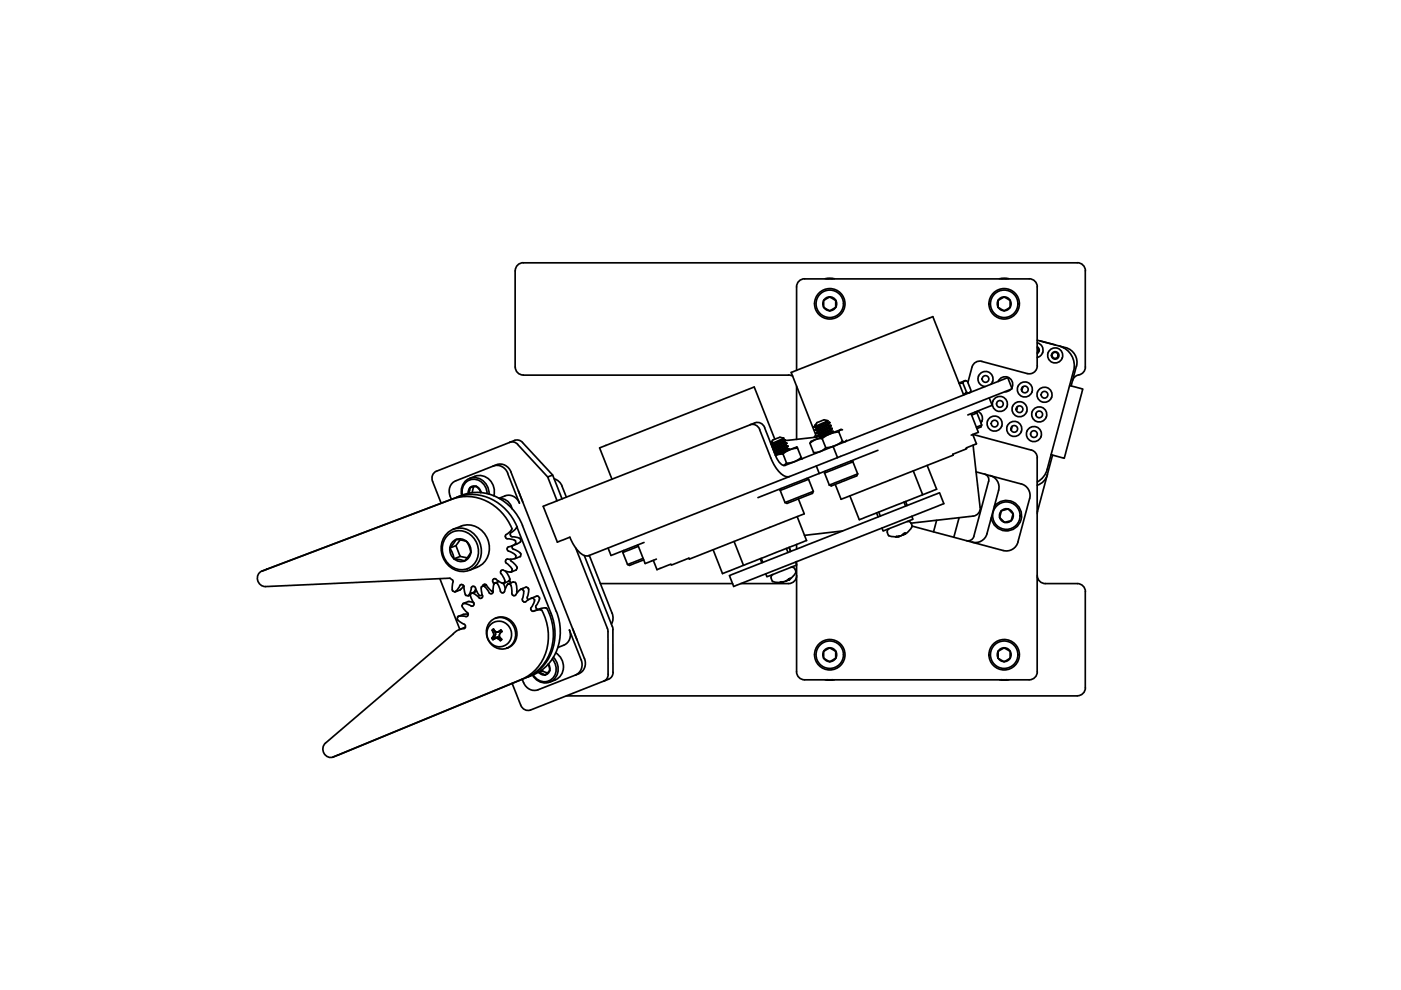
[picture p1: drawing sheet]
<svg xmlns="http://www.w3.org/2000/svg" width="297mm" height="210mm" viewBox="0 0 297 210" stroke-linecap="round" stroke-linejoin="round" font-family="sans-serif">
<!-- layer: Visible -->
<g fill="none" stroke="#000" stroke-width=".36">
<path d="M170.6 59.1h47.6M170.6 59.1a1.7 1.7 0 0 0-1.7 1.7M175.3 59.1h1.2M176.9 59.1h-2M212.3 59.1h1.2M213.9 59.1h-2M218.2 59.1a1.7 1.7 0 0 1 1.7 1.7M230.1 57.4v20.4M230.1 57.4a1.7 1.7 0 0 0-1.7-1.7h-117.5a1.67 1.67 0 0 0-1.7 1.7v20.4a1.74 1.74 0 0 0 1.7 1.7M110.9 79.5h56.3M167.2 79.5l.9 .3M168.9 60.8v17.7"/>
<path d="M174.6 63.7l.7-.4a.65 .65 0 0 1 1.2 0l.1 .1a.77 .77 0 0 1 .6 1.1 .67 .67 0 0 1-.6 1l-.1 .1a.65 .65 0 0 1-1.2 0l-.1-.1a.78 .78 0 0 1-.6-1.2zM206.1 77.8l-.9 3.3M208.2 76.6l9.6 2.6M208.2 76.6a1.7 1.7 0 0 0-2.1 1.2M211.6 63.7l.7-.4a.79 .79 0 0 1 1.3 .1 .77 .77 0 0 1 .6 1.1 .67 .67 0 0 1-.6 1l-.1 .1a.71 .71 0 0 1-1.2-.1 .74 .74 0 0 1-.7-1zM219.9 72.1l4.7 1.3a4.3 4.3 0 0 1 3 5.3l-5.6 20.8M219.9 60.8v16.8a1.7 1.7 0 0 1-2.1 1.6M219.9 73.5a.79 .79 0 0 1 0 1.4M219.9 72.7a1.6 1.6 0 0 1 1.2 1.5 1.6 1.6 0 0 1-1.2 1.6M219.9 73.7l.3 .5-.3 .5M220.6 72.3l3.1 .8M220.6 72.3h.1"/>
<path d="M223.7 73.1h.1M224.8 73.4l.7 .2M225.2 75.8a1.6 1.6 0 0 1-2.6 .7 1.6 1.6 0 0 1 .5-2.7 1.6 1.6 0 0 1 2.2 1.5l-.1 .5M225.9 73.7l-.4-.1v.1M225.9 73.7a3.2 3.2 0 0 1 2.3 4M228.2 77.7l-1.1 4.1M230.1 77.8a1.85 1.85 0 0 1-1.8 1.8 1.7 1.7 0 0 0-.9 1.1M104.6 98.8a2.48 2.48 0 0 1 3.7 1.3l15.6 39.5a2.52 2.52 0 0 1-1.9 3.5M104.6 98.8l-8 3.1a2.66 2.66 0 0 0-.9 4M104.6 98.8a2.41 2.41 0 0 1 3.1 1.5M108.1 93.8a1.52 1.52 0 0 1 1.7 .4M109.7 94.2l6.4 6.9"/>
<path d="M159 90a1.63 1.63 0 0 1 2.1 1.1M161.1 91.1l2.3 6a7 7 0 0 0 3 3.9h1M163.5 93.8h.1M163.6 94.4h.2M163.8 93.7l-.4 .3 .4-.3-.3 .1M163.8 94.4h.1M163.8 94.4l-.1 .2M163.8 95h.2M163.9 94l-.5 .1M163.9 94l-.4 .1M164 95v.1M164 95.6h.3"/>
<path d="M164.3 95.6v.1M164.3 93.1l-4.4-11-32.8 12.9 2.7 6.6M164.3 96.2l.2 .1M164.4 96.6l1.6-.4 .8 2-.7 .5M164.5 96.3h.1M166 93.1v.1M166 93.2l-2.2 1.2M166 93.2l.5 .1-2.8 1.4M166 96.2l1.4-.9 1.7-.3 .8 2-1.5 .9-1.6 .3M166.2 92.9l-.8-.2-.4 .1a2.45 2.45 0 0 0-1.5 1M166.2 92.9l-2.3 1.1M166.2 92.9l-.3 .3-2.1 1.2"/>
<path d="M166.2 93.8l-2.2 1.2M166.2 93.8h.1M166.3 93.8l-2.4 1.4M166.3 93.8l.5 .1M166.5 98.7a2.33 2.33 0 0 1-2-2l-2.4-6a1.63 1.63 0 0 0-2-1.1l-44.9 17.8 3 7.5 2.6-1M166.5 94.4l-2.2 1.2M166.5 94.4v.1M166.5 94.5l-2.4 1.4M166.5 94.5h.5M166.5 93.3l-.2 .2-2.6 1.3M166.5 93.4l-.3 .4M166.7 95l.1 .1"/>
<path d="M166.8 93.9l-.1 .2-2.7 1.3M166.8 93.9l-2.9 1.4M166.8 95.1l.5 .1-2.3 1.1M166.8 94l-.3 .4M167 94.5l-.1 .3-2.7 1.2M167 94.5l-2.8 1.5M167 94.7l-.3 .4-2.2 1.2M167.3 95.2l-.1 .1-1 .5M167.3 95.3l-.2 .2M168.9 81.9v11.3M169.1 95l-.2-.2-4.5 1.7 .4-.3 2-1.1M169.9 97v.3"/>
<path d="M171.7 94l1.2-.8 1.4-.2 .8 1.9-1.1 .8-1.5 .3M172.6 90.5v.1M172.7 90.6h.4M172.8 91.1l.1 .1M172.9 91.2l.5 .1M172.9 90.1l-.3 .4M172.9 90.4l-.3 .1M172.9 90.4l-.2 .2M172.9 90.1h.1M173 90l-.2 .2M173 92.2l-.4 .5M173.1 98.8l.6 1.6"/>
<path d="M173.1 91.8h.1M173.1 90.6l.1 .1M173.1 92.7l-6.6 .7M173.2 90.7l-.4 .4M173.4 92.4v.1M173.4 91.3h.1M173.4 92.5l.5 .1M173.4 91.3l-.3 .4M173.6 91.9l.1 .1M173.7 92l-.3 .4M173.9 92.5v.1M173.9 92.6l-.2 .3"/>
<path d="M174.3 93l1.6-1 1.9-.4 .8 1.9-1.8 1.1-1.7 .3M175 99.9l-.2 .4M175.3 89.4l-2.2 1.2M175.4 89.4v.1M175.4 89.5l-2.2 1.2M175.4 89.5h.5M175.5 89.2l-.8-.2-.3 .1a2.48 2.48 0 0 0-1.5 1M175.5 89.2l-2.6 1.2M175.5 89.2l-.2 .2M175.6 90.1l-2.2 1.2M175.6 90v.1M175.6 90.1l.5 .1"/>
<path d="M175.9 90.7l-2.3 1.2M175.9 90.7v.1M175.9 90.8l-2.2 1.2M175.9 89.5l-3.1 1.6M175.9 90.7l.5 .1M175.9 89.5v.1M175.9 89.6l-3 1.6M175.9 89.7l-.3 .4M176.1 91.3l-2.2 1.2M176.1 91.3v.1M176.1 91.4l-2.2 1.2M176.1 90.2l-3 1.6"/>
<path d="M176.1 91.4l.5 .1M176.1 90.2l.1 .1M176.2 90.3l-3.1 1.5 .5 .1M176.2 90.3l-.3 .4M176.4 90.8l-3 1.6M176.4 90.8v.1M176.4 90.9l-3 1.6M176.4 90.9l-.3 .4M176.6 91.5l-2.6 1.3M176.6 94.7l37.1-14.6 .9 2.3-.1 .1-36.9 14.5M176.6 94.7l-10.1 4M176.6 91.5h.1"/>
<path d="M176.6 94.7l1 2.3M176.7 91.5l-.2 .3M176.7 91.5l-1.5 .8M177.6 97l-52.8 20.8a2.47 2.47 0 0 1-2.6-1.4l-1.4-2.5M178.5 91.1l-6.5 2.5-.3 .4 .8 2 .5 .1M178.6 91.1h-.4l-.4 .5M179.4 93.5l-.1 .1M179.5 93.3l-.4 .4-.5-.2M180.4 97.7l.4 .2M180.8 97.9l-6 2.4M180.8 97.9l1 2.6M186.1 95.5l-12.4 4.9"/>
<path d="M193.6 99.8l2 5.1M196.6 98.7l2 5-15.8 6.3-.6 .2-2-5.1M203.4 81.3l.8-.1 .7 2-.6 .4M204.2 81.2l.3-.5 .6 .1 .8 2-.4 .5-.6-.1M204.3 83.7l-6.5-16.6-30.1 11.9 5.6 14M204.8 80.7l-1.5 .5M205.7 83.1l-.1 .1M205.9 87.7l1.5 4-1.5 .6M206.2 92.1l.8 2-2.1 .9v.2l-2.9 1.1 .1 .2-23.8 9.4-1.2-3.2M206.3 92.1l12.4 3.3a1.66 1.66 0 0 1 1.2 1.7v45.3a1.7 1.7 0 0 1-1.7 1.7h-47.6a1.7 1.7 0 0 1-1.7-1.7v-22.6M206.3 94.4l1.5 13.1M206.7 87.4l.4 .2"/>
<path d="M207.1 87.6l-1.1 .4M207.1 87.6l1.1 2.5-.2 .4-.9 .4M207.2 87.2a1.6 1.6 0 0 1 1 2M208.2 90.1l-1.2 .5M208.2 89.3l-.2 .4M208.2 89.2v.1M209.7 84.4l.6 1.6-5.1 2M210.4 81a1.59 1.59 0 0 0-1-2.2 1.59 1.59 0 0 0-2 1.3 1.59 1.59 0 0 0 1.5 1.8M210.4 81l-.3 .5M211.6 80.9h.1M211.6 80.9a1.59 1.59 0 0 1 2.1-.9 1.59 1.59 0 0 1 .9 2.1M213.5 86.3a1.6 1.6 0 0 1-2.7 .4 1.6 1.6 0 0 1 .9-2.6 1.6 1.6 0 0 1 1.8 2v.2"/>
<path d="M214.3 82.6l-.6 .4-.7 .1M214.4 91.1h.1M214.6 82.1l-.1 .1M214.6 90.4l-.2 .8M215.5 86.7l.1 .1M215.5 86.4h.2M215.7 86.2l-.2 .9M216.8 82.1h.1M216.9 82l-.3 .9M218.8 83.2a1.6 1.6 0 0 1-2.8 .4 1.6 1.6 0 0 1 1-2.6 1.6 1.6 0 0 1 1.8 2.1v.1M220.7 92.5v.2M220.7 92.5a1.6 1.6 0 0 0-1.8-2 1.6 1.6 0 0 0-.9 2.5 1.6 1.6 0 0 0 2.7-.4"/>
<path d="M221.9 88.3a1.6 1.6 0 0 0-1.9-2 1.6 1.6 0 0 0-.9 2.6 1.6 1.6 0 0 0 2.7-.4v-.1M222 99.5l-.7 1.6-1.4 1.1M223.2 96.5l-3.3 12.4M226.8 81.7l2.8 .8-3.9 14.6-2.9-.7M94.8 113.6a3.9 3.9 0 0 1 4.1-.8 3.9 3.9 0 0 1 2.5 3.3 3.7 3.7 0 0 1-2.3 4.5 3.7 3.7 0 0 1-4.6-1.8 4.3 4.3 0 0 1 .3-5.2zM94.8 113a4.4 4.4 0 0 1 7.2 2.8 4.1 4.1 0 0 1-2.5 5.1 4.1 4.1 0 0 1-5.2-2 4.8 4.8 0 0 1 .5-5.9zM95.9 105.8a10.1 10.1 0 0 1 12.6 6.3M96 114.9a2.41 2.41 0 0 1 3.3 .2 2.41 2.41 0 0 1 0 3.3 2.41 2.41 0 0 1-3.3-.2 2.41 2.41 0 0 1 0-3.3zM96.7 115.7l-1.3 .5M96.7 114.4l1.6 .2a1.7 1.7 0 0 1 1.3 1.5l.1 .3a1.61 1.61 0 0 1-.6 1.8l-.1 .1a.88 .88 0 0 1-1.4 .4l-.7-.1a.74 .74 0 0 1-.8-1l-.4-.8a.64 .64 0 0 1-.3-.6 .64 .64 0 0 1 .4-.5zM96.9 105.4a10.1 10.1 0 0 1 12.7 6.3M97.6 114.5l-.9 1.2 .9 2.3 1.5 .3"/>
<path d="M97.6 118l-1.3 .5M97.8 111.6l-1.7 .6M97.8 111.5a4.7 4.7 0 0 1 5.8 6 4.1 4.1 0 0 1-2.4 2.7M97.9 105l-42.4 16.1M97.9 105a10.2 10.2 0 0 1 12.9 6.4M100.4 103.2l-.3 1.3M100.7 101a3.3 3.3 0 0 1 4 4.1M100.7 101l-1.2 .4M101.9 104.5v-.4l-.5-.6a1.26 1.26 0 0 0-1.7-.1l-.3 1.2M102 104.4a1.34 1.34 0 0 0-1.5-1.4 1.34 1.34 0 0 0-1.2 1.6M103.3 104.6a2.76 2.76 0 0 0-1.6-2.7 2.76 2.76 0 0 0-3.1 .6 2.87 2.87 0 0 0-.6 2.5M103.7 104.8a3.1 3.1 0 0 0-1.7-3.1 3.1 3.1 0 0 0-3.5 .5 3.2 3.2 0 0 0-.6 2.8"/>
<path d="M105.8 105.7a2.99 2.99 0 0 1 3.3-.3l.8 .7 .2 .6M105.9 105.7a2.64 2.64 0 0 1 2.7 2.2M107.2 114l.2 .2 1.7 .3M107.2 118.8v.5l.8 .6 .6 .8-.2 .5M107.3 113.4l-.2 .2 .1 .4M107.6 100.4l2.5 6.3M107.8 116a.5 .5 0 0 0 0 .8l1.4 .8M108.2 118.6l.2 .4M108.2 113.5l.2 .3 1.3 .2 .6 .3M108.3 112.9l-.1 .3 .1 .3M108.4 119l1.2 1.1 .1 .3-.2 .4M108.5 112.1l-.3 .6-.9 .6"/>
<path d="M108.6 115.7l.1 .7 1.2 .6 .5 .5M109.1 114.5l.2 .2 .1 .5M109.2 117.6l.2 .3M109.3 115.2l-.4 .4-1.1 .3M109.4 117.9l-.2 .5-1.8 .1-.2 .3M109.5 111.9l-1.2 1M109.6 111.7l-.1 .2M109.6 111.7l.1 .2M109.7 111.9l7.1 18.2a10.2 10.2 0 0 1-5.2 13.5 10.4 10.4 0 0 0 4.3-14.6l-.9-.1-1.7 .6M110.4 114.3v.4M110.4 117.9l-1.2 .5M110.4 114.7l-.2 .3-1.7 .8"/>
<path d="M110.4 117.4v.5M110.8 111.5l7.1 18.2M117.2 100.7l-6.4-6.9a1.55 1.55 0 0 0-1.7-.4l-16.6 6.5a1.61 1.61 0 0 0-.8 2.2l1.8 4.6M117.5 101.5a2.62 2.62 0 0 1 1.7 1.6M119.2 105.8l-2-5.1-1.1 .4 2 5.1M119.2 103.1l.9 2.3M122.1 116.2l6.7 17M123.9 117.8l5.9 15M124.9 117.8l4.9 12.2M132 117.1l1.1 2.6 .4 .2 3-1.2M132.2 116.7l-.2 .4M135.2 115.5l1.6 4 2.4-1"/>
<path d="M135.3 115.8l-3.3 1.3M136.4 118.4l-3.3 1.3M136.5 115l-6.9 2.8-.7-1.6M155.6 114.8l2 5.1M161.2 118.5l.3 .8M161.4 118.4l.3 .8M165.4 104l1 2.5M165.6 103.6l-.2 .4M166.7 116.3l.4 .8M167.3 116.1l.3 .8M167.3 116l.4 .9M168.7 119.2l.2 .6-.3 .1-6 2.4-.3-.6"/>
<path d="M168.9 115.4v1M168.9 119.1v.6M169 109.5l2 5.1-17.8 7-2-5M169.3 105.8l1.2 3.2-24.3 9.5-.1-.2-3.8 1.5v-.2l-3 1.2-.8-2M171 101.4l.4 .2M171.4 101.6l-6 2.4M171.4 101.6l1 2.6M172.4 104.2l-.2 .4-4 1.6-1.3 .5-.5-.2M172.4 104.2l-6 2.3M173.7 100.4l-13 5.1M174.8 100.3l1 2.5M178.6 112.6l-8 .9"/>
<path d="M181.8 100.5l-.1 .4-2.3 .9-3.1 1.2-.5-.2M181.8 100.5l-6 2.3M185.8 108.7l.4 .9M186.3 108.6l.3 .8M188.1 112.8l.4 .8M188.5 113.6l1.2 .2h.8M188.5 112.1l-.2 .2-.2 .5M189.9 113.8h.1M190.1 113.8h-.2M190.1 113.7h.1M190.6 113.7h-.5M190.7 113.7l-.8 .1"/>
<path d="M190.7 113.7h.1M191.5 113.2l-.1 .2-.8 .3M191.6 113.1l.3-.1-.1 .2M191.6 113.1v.1M191.7 106.5l.3 .8M191.8 113.2h.1M191.8 113.3l-.5 .2M192 106.3l.3 .9M192.3 110.6a.96 .96 0 0 1 1 .7 .96 .96 0 0 1-.4 1.1l-1 .9-.2-.2M193.3 109.5l.3 .6-.2 .1-6.2 2.4-.2-.6M193.4 111.5l12.7 3.5M198.6 110.3l-.7 2.5"/>
<path d="M203.3 109.8l-1.1 4.1M206.3 109.4l-13.2 1.5M206.9 100l9.6 2.6M207.8 107.5a1.7 1.7 0 0 1-1.5 1.9M208.7 100.5a1.28 1.28 0 0 1 .9 1.6M209.6 102.1l-3.1 11.6a1.28 1.28 0 0 1-1.6 .9M209.9 100.8a2.55 2.55 0 0 1 1.8 3.2l-2.4 9.2a2.53 2.53 0 0 1-3.2 1.7M210.8 107.3a3.2 3.2 0 0 1 5.1 .1 3.2 3.2 0 0 1-1.3 4.9 3.2 3.2 0 0 1-4.4-2.5M212.3 108.3l-.4 1.4M212.3 108.3l.7-.2a.74 .74 0 0 1 1.3 .3v.1a.7 .7 0 0 1 .3 1.2 .75 .75 0 0 1-1 .9 .77 .77 0 0 1-1.2-.4l-.5-.5M212.3 108.3a1.47 1.47 0 0 0-.4 1.4M212.3 108.3a1.47 1.47 0 0 1 2.3 .2 1.47 1.47 0 0 1-.6 2.2 1.47 1.47 0 0 1-2.1-1"/>
<path d="M216.5 102.6a2.55 2.55 0 0 1 1.8 3.1M218.3 105.7l-2.5 9.2a2.55 2.55 0 0 1-3.1 1.8l-6.6-1.7M222.1 100.6a3.2 3.2 0 0 1-2.2 2.3M55.5 121.1a1.73 1.73 0 0 0-.9 1.9 1.73 1.73 0 0 0 1.7 1.4l39.1-1.8 .5 .3M56.5 120.7l-1 .4M56.6 120.7h.1M93.3 122.7l4.2 10.7M95.9 122.9l.2 .5M96.1 123.4l-.2 1.7 .1 .2 .4 .2M96.6 125.4l-.2 .1M97.5 124.1l-.9 1.3M97.5 124.1a.47 .47 0 0 1 .5-.1 .47 .47 0 0 1 .4 .4l.3 1.6"/>
<path d="M98 128.7l1.1 1.2a.49 .49 0 0 1-.3 .8l-.8-.1-.9 .1-.2 .5 .5 .6 1.2 .7 .1 .2M98.3 124.2l-.7 .9-1.1 .4M98.4 133.1l-1.1 .4M98.6 126l.2 .3M98.7 132.8v.2l-.3 .1M98.7 133l-.3 .3a3.2 3.2 0 0 0-2.3 1.2l-27.1 23.1M99.3 130.2l-1.1 .1-1.1 .4M99.4 126.1l-.1 .2h-.5M99.7 126.2l-.4 .1M99.7 126.2h.1M99.7 126.3l.8 1.5M99.9 124.6l-.4 1.5"/>
<path d="M100 125.8l-.3 .3v.2M100.2 124.3l-.3 .3M100.4 127.8l-1.1-.3-1.1 .4M100.4 124.3h-.2M100.4 124.3l.4 .3M100.4 127.8a.46 .46 0 0 1 0 .5 .46 .46 0 0 1-.5 .2l-.7-.4-1-.2-.3 .5 .1 .3M100.7 125.3v.2M100.8 124.6l.7 1.5M100.8 124.9l-.2 .6M101 125.3l-.9 .4M101.2 120.3l-1.7 .6M101.5 126.1l.1 .2 .5-.1"/>
<path d="M102.1 124.4l-.1 .7 .3 1.2a.45 .45 0 0 1-.2 .5 .45 .45 0 0 1-.5 0l-.9-.8-.7-.3M102.2 126.1l-.1 .1h.1M102.5 124.2l.5 .5 .7 1a.45 .45 0 0 0 .5 .2 .45 .45 0 0 0 .3-.4l.3-1.8 .5-.1 .4 .6 .5 1.3 .4 .2M102.5 124.2l-.4 .2M102.5 123.9h.5l1.2 1.4 .3 .1M102.5 124l-.2 .3M103.1 124l-.6 .2M103.9 132.5a2.66 2.66 0 0 1 4.5 1.4 2.66 2.66 0 0 1-3.7 2.9l-.9-.8-.6-1.4 .1-1.1zM104 131.8a3.2 3.2 0 0 1 3.5-.5 3.2 3.2 0 0 1 1.8 3.2 3 3 0 0 1-2.5 3.1 3 3 0 0 1-3.4-2.2 3.4 3.4 0 0 1 .6-3.6zM104.3 135.3l.2 .3M104.3 135.3h.1M104.4 133.7l.2 .4"/>
<path d="M104.4 133.6h.1M104.5 135l-.2 .3M104.5 125.4h-.1M104.5 134.1l.2 .6M104.6 135.6h-.1M104.6 133.4l-.3 .2M104.6 133.4h.1M104.7 133.4l.2 .3M104.7 134.7l-.2 .3M104.7 133.5l-.1 .1 .3 .3 .2 .5M104.9 133.8l.4 .2 .4-.1-.4 .1M104.9 134.9l-.3 .3 .1 .3"/>
<path d="M105.1 135.2l-.3 .2M105.1 134.3l-.2 .6M105.2 131l-.2 .1M105.3 131a3.4 3.4 0 0 1 4.1 2.2 3.4 3.4 0 0 1-1.9 4.2M105.3 135.3l.4 .2M105.4 135.3l-.5 .1-.4 .2M105.5 135.1l-.4 .1M105.5 135l.2 .1M105.6 135.1l.4 .2M105.7 123.2v.1M105.7 135.5l.4 .3M105.7 123.3l-.9 .3"/>
<path d="M105.8 133.9h-.1M105.9 134.8l.1 .4M105.9 134.6v.2M106 133.9l-.3 .1M106 135.3l.3 .4M106 135.2l.4 .3M106.1 134.3l-.2 .3M106.1 135.8h.1M106.1 133.8l-.1 .1M106.3 133.7l-.2 .1M106.4 135.6l-.3 .2M106.4 133.9l-.3 .3"/>
<path d="M106.4 133.9h.1M106.4 133.9l-.2-.3-.4 .3M106.7 123.7l.4 1.1M107 125.4l-.4 .3M107 123.1v.3l-.4 .3-1.5-.9a.53 .53 0 0 0-.7 .2 .53 .53 0 0 0 .2 .7l.1 .2M107.2 121.1l.7 1.1 .2 .8M107.6 124l-.6 1.4M107.8 123.8l-.3 .2M107.8 123.8l.5 .2 .2 1.8a.48 .48 0 0 0 .3 .4 .48 .48 0 0 0 .5-.1l1-1.1M108 123.1l.3 .5M108.1 122.9l-.3 .4-1.1 .4M108.4 121.2h-.6l-1.1-.3a.46 .46 0 0 0-.5 .2 .46 .46 0 0 0 0 .5l.8 1.4"/>
<path d="M108.8 123.4l-1.1 .4M108.9 123.4l.5 .2 .2 2.1M109.5 120.8l-1.1 .5M110.4 124.9l1.2-.4 .4 .2 .1 .3M110.6 124.9l-.3 .1M110.6 124.9l.4 .4-.3 1.9 .2 .2M110.9 127.5l.4 .2 1.4-.9h.2l.3 .2 .1 .4-.8 1.6 .2 .5M111.9 127l.1 .1M112.1 125l-.3 1.8 .1 .2M112.7 129.5l.3 .1 1.7-.3a10.7 10.7 0 0 1-2.6 13.9l-1.6 .9M113.8 129.1l.3 .1M113.8 126.4h.2l.4 .4-.3 1-.5 .8 .2 .5"/>
<path d="M113.8 126.4l-1.3 .5M117.1 139.7a2.76 2.76 0 0 1 .7 3.1 2.76 2.76 0 0 1-2.7 1.7 2.87 2.87 0 0 1-2-1.4M117.3 139.4a3.1 3.1 0 0 1 .9 3.4 3.1 3.1 0 0 1-3 2 3.2 3.2 0 0 1-2.3-1.7M117.8 138.4a3.4 3.4 0 0 1 1.6 3.6 3.4 3.4 0 0 1-2.8 2.6M118 129.6a10.2 10.2 0 0 1-5.1 13.5M120.7 133.6l2.5 6.3a2.45 2.45 0 0 1-1.2 3.2M120.7 133.6a2.45 2.45 0 0 1-1.2 3.2l-1.2 .5M127.3 123.7h28M128.8 133.2l.1 .7v9.1M129.8 130a2.66 2.66 0 0 1-.2 2.3M129.8 132.8l.2 .7v9.1a1.47 1.47 0 0 1-.9 1.4M154.6 122l44.6-17.5 .9 2.3-44.5 17.5z"/>
<path d="M157.1 123.7h10.1M163.5 122.5l.3 .8 1.3 .2 .9-.1M163.9 121.8l-.3 .2-.1 .5M165.4 123.5h.4M165.4 123.4v.1M165.6 123.4l-.2 .1M166 123.4h.1M166 123.4l-.2 .1M166 123.4v.1M166.5 123.3l-.8 .1M166.7 123.2h-.2M166.9 123l-.2 .2"/>
<path d="M167.1 123l-.5 .2M167.1 122.8l.1 .2M167.2 122.9h-.1M167.3 122.7l.2-.1-.2 .3M167.3 122.7l-.4 .4M167.3 122.9l-.1 .1M167.7 120.3h.6l.2 .3M168.5 120.6l.2 .8M168.7 121.4l-.5 .7-1 .9M168.9 122a1.7 1.7 0 0 1-1.7 1.7M174.6 138.1l.7-.4a.76 .76 0 0 1 1.3 0v.1a.77 .77 0 0 1 .6 1.1 .67 .67 0 0 1-.6 1l-.1 .1a.65 .65 0 0 1-1.2 0l-.1-.1a.78 .78 0 0 1-.6-1.2zM211.6 138.1l.7-.4a.74 .74 0 0 1 1.2 0l.1 .1a.77 .77 0 0 1 .6 1.1 .67 .67 0 0 1-.6 1l-.1 .1a.71 .71 0 0 1-1.2-.1 .74 .74 0 0 1-.7-1z"/>
<path d="M219.9 122a1.7 1.7 0 0 0 1.7 1.7h6.8a1.7 1.7 0 0 1 1.7 1.7M230.1 125.4v20.4M69 157.6a1.73 1.73 0 0 0-.3 2.1 1.73 1.73 0 0 0 2 .8M110.7 144l.3 .7M111.6 143.7l-40.9 16.8M112.9 143.1l-1.1 .5M114.2 142.5l.1 .1M114.3 142.5v.1l1.2 .5M114.3 142.6a1.37 1.37 0 0 0 1.3 .5M115 142v.3l1.1 .4M115 142.3l-.7 .3M116.2 140.8l.3 .8a1.5 1.5 0 0 1-1 1.5"/>
<path d="M116.3 140.8a1.42 1.42 0 0 1-.7 2.3M120.1 147.5h108.3M122 143.1l-7.9 3.1a2.41 2.41 0 0 1-3.1-1.5M128 144.4l-15.5 6.1a1.63 1.63 0 0 1-2.1-1l-1.8-4.6M128.9 143a1.55 1.55 0 0 1-.9 1.4M129 144l-1 .4M175.3 144.1h1.2M176.9 144.1h-2M212.3 144.1h1.2M213.9 144.1h-2M230.1 145.8a1.7 1.7 0 0 1-1.7 1.7M71.7 160.1l-1.1 .4"/>
<path d="M71.7 160.1h.1"/>
<circle cx="175.9" cy="64.4" r="2.91"/>
<circle cx="175.9" cy="64.4" r="1.47"/>
<circle cx="175.9" cy="64.4" r="3.2"/>
<circle cx="212.9" cy="64.4" r="2.91"/>
<circle cx="212.9" cy="64.4" r="1.47"/>
<circle cx="212.9" cy="64.4" r="3.2"/>
<circle cx="223.7" cy="75.3" r=".65"/>
<circle cx="223.7" cy="75.4" r=".79"/>
<circle cx="208.9" cy="80.4" r=".71"/>
<circle cx="210.9" cy="89.8" r="1.6"/>
<circle cx="210.9" cy="89.8" r=".71"/>
<circle cx="212" cy="85.6" r=".71"/>
<circle cx="215" cy="90.9" r="1.6"/>
<circle cx="215" cy="90.9" r=".71"/>
<circle cx="216.2" cy="86.8" r="1.6"/>
<circle cx="216.2" cy="86.8" r=".71"/>
<circle cx="217.3" cy="82.6" r=".71"/>
<circle cx="219.2" cy="92" r=".71"/>
<circle cx="220.3" cy="87.9" r=".71"/>
<circle cx="221.5" cy="83.7" r="1.6"/>
<circle cx="221.5" cy="83.7" r=".71"/>
<circle cx="213.4" cy="109.3" r="2.91"/>
<circle cx="175.9" cy="138.8" r="2.91"/>
<circle cx="175.9" cy="138.8" r="1.47"/>
<circle cx="175.9" cy="138.8" r="3.2"/>
<circle cx="212.9" cy="138.8" r="2.91"/>
<circle cx="212.9" cy="138.8" r="1.47"/>
<circle cx="212.9" cy="138.8" r="3.2"/>
</g>
<g fill="#000">
<circle cx="169.9" cy="97.3" r=".18"/>
<circle cx="104.7" cy="135.5" r=".18"/>
<circle cx="167.2" cy="123" r=".18"/>
</g>
</svg>
